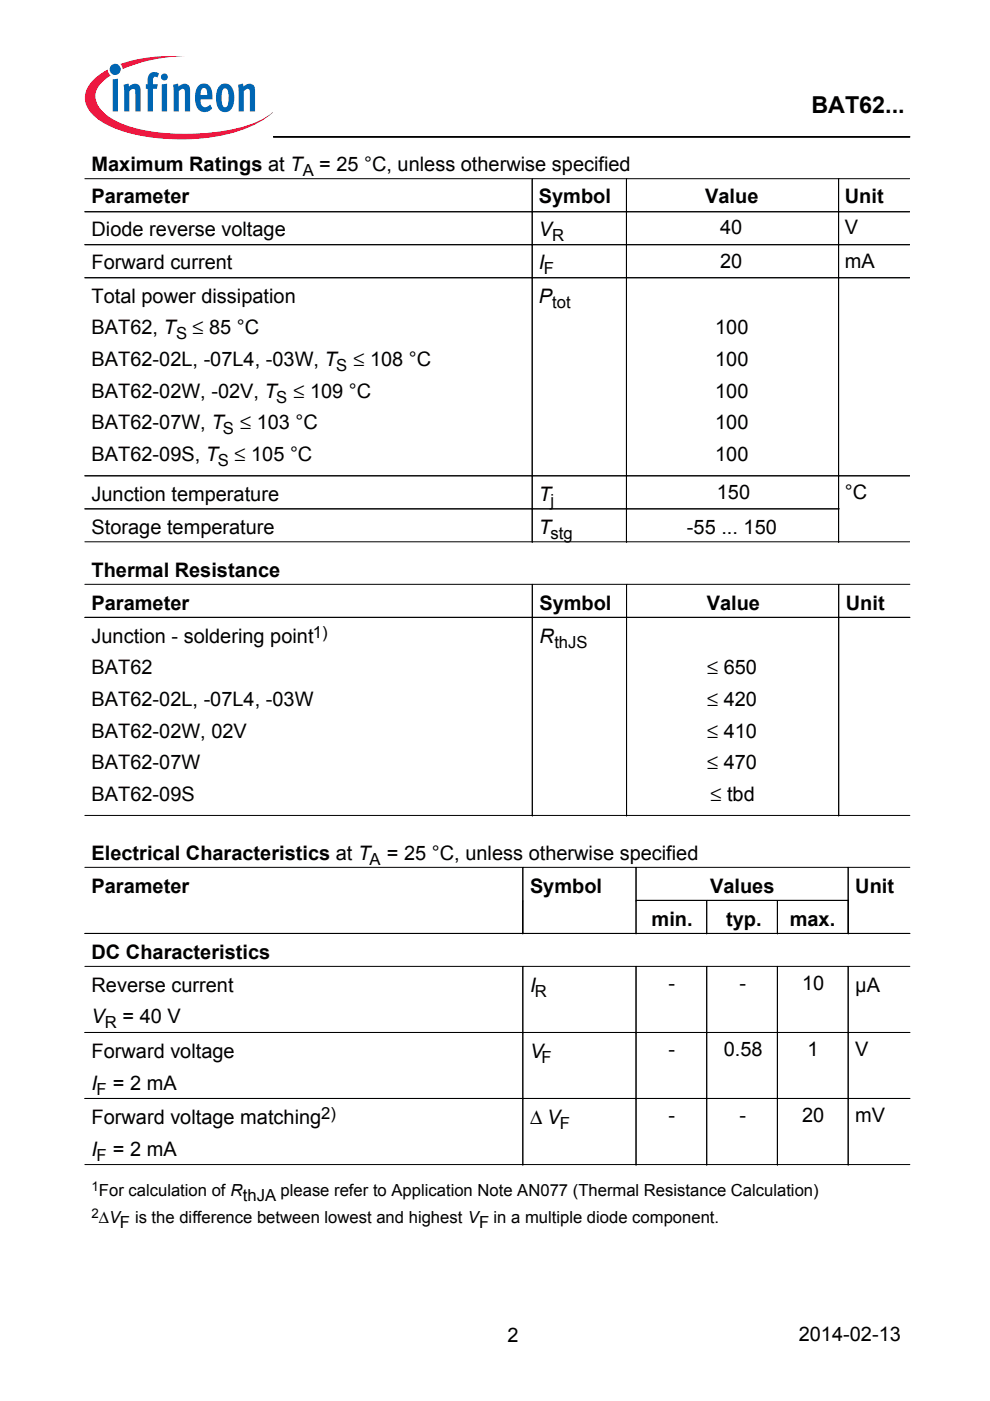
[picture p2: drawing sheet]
<svg xmlns="http://www.w3.org/2000/svg" width="210mm" height="297mm" viewBox="0 0 210 297" stroke-linecap="round" stroke-linejoin="round" font-family="sans-serif">
<defs><g id="words">
<text font-size="4.9" x="172" y="23.9">BAT62...</text>
<g font-size="4.2">
<text x="19.4" y="36.3">Maximum Ratings at T</text>
<text x="67.7" y="36.3">= 25 °C, unless otherwise specified</text>
<text x="19.4" y="43">Parameter</text>
<text x="114.3" y="43">Symbol</text>
<text x="149.5" y="43">Value</text>
<text x="179.1" y="43">Unit</text>
<text x="19.4" y="50">Diode reverse voltage</text>
<text x="114.3" y="50">V</text>
<text x="152.7" y="49.7">40</text>
<text x="179.1" y="49.7">V</text>
<text x="19.4" y="57.1">Forward current</text>
<text x="114.3" y="57.1">I</text>
<text x="152.7" y="56.7">20</text>
<text x="179.1" y="56.7">mA</text>
<text x="19.4" y="64.2">Total power dissipation</text>
<text x="114.3" y="64.2">P</text>
<text x="19.4" y="70.9">BAT62, T</text>
<text x="40.8" y="70.9">≤ 85 °C</text>
<text x="151.6" y="70.9">100</text>
<text x="19.4" y="77.6">BAT62-02L, -07L4, -03W, T</text>
<text x="75" y="77.6">≤ 108 °C</text>
<text x="151.6" y="77.6">100</text>
<text x="19.4" y="84.3">BAT62-02W, -02V, T</text>
<text x="62.2" y="84.3">≤ 109 °C</text>
<text x="151.6" y="84.3">100</text>
<text x="19.4" y="91">BAT62-07W, T</text>
<text x="50.9" y="91">≤ 103 °C</text>
<text x="151.6" y="91">100</text>
<text x="19.4" y="97.7">BAT62-09S, T</text>
<text x="49.7" y="97.7">≤ 105 °C</text>
<text x="151.6" y="97.7">100</text>
<text x="19.4" y="106.2">Junction temperature</text>
<text x="114.3" y="106.2">T</text>
<text x="152" y="105.8">150</text>
<text x="179.1" y="105.8">°C</text>
<text x="19.4" y="113.2">Storage temperature</text>
<text x="114.3" y="113.2">T</text>
<text x="145.6" y="113.2">-55 ... 150</text>
<text x="19.4" y="122.3">Thermal Resistance</text>
<text x="19.4" y="129.3">Parameter</text>
<text x="114.4" y="129.3">Symbol</text>
<text x="149.9" y="129.3">Value</text>
<text x="179.3" y="129.3">Unit</text>
<text x="19.4" y="136.3">Junction - soldering point</text>
<text x="114.4" y="136.3">R</text>
<text x="19.4" y="143">BAT62</text>
<text x="149.9" y="143">≤ 650</text>
<text x="19.4" y="149.7">BAT62-02L, -07L4, -03W</text>
<text x="149.9" y="149.7">≤ 420</text>
<text x="19.4" y="156.4">BAT62-02W, 02V</text>
<text x="149.9" y="156.4">≤ 410</text>
<text x="19.4" y="163.1">BAT62-07W</text>
<text x="149.9" y="163.1">≤ 470</text>
<text x="19.4" y="169.8">BAT62-09S</text>
<text x="150.6" y="169.8">≤ tbd</text>
<text x="19.4" y="182.3">Electrical Characteristics at T</text>
<text x="82" y="182.3">= 25 °C, unless otherwise specified</text>
<text x="19.4" y="189.3">Parameter</text>
<text x="112.4" y="189.3">Symbol</text>
<text x="150.6" y="189.3">Values</text>
<text x="181.3" y="189.3">Unit</text>
<text x="138.2" y="196.3">min.</text>
<text x="153.9" y="196.3">typ.</text>
<text x="167.4" y="196.3">max.</text>
<text x="19.4" y="203.3">DC Characteristics</text>
<text x="141.8" y="209.9">-</text>
<text x="156.8" y="209.9">-</text>
<text x="170.1" y="209.9">10</text>
<text x="19.4" y="210.3">Reverse current</text>
<text x="112.4" y="210.3">I</text>
<text x="181.3" y="210.3">µA</text>
<text x="19.4" y="217">V</text>
<text x="26" y="217">= 40 V</text>
<text x="19.4" y="224.3">Forward voltage</text>
<text x="112.4" y="224.3">V</text>
<text x="141.8" y="223.9">-</text>
<text x="153.5" y="223.9">0.58</text>
<text x="171.2" y="223.9">1</text>
<text x="181.3" y="223.9">V</text>
<text x="19.4" y="231">I</text>
<text x="23.9" y="231">= 2 mA</text>
<text x="19.4" y="238.3">Forward voltage matching</text>
<text x="112.4" y="238.3">∆ V</text>
<text x="141.8" y="237.9">-</text>
<text x="156.8" y="237.9">-</text>
<text x="170.1" y="237.9">20</text>
<text x="181.3" y="237.9">mV</text>
<text x="19.4" y="245">I</text>
<text x="23.9" y="245">= 2 mA</text>
<text x="107.6" y="284.6">2</text>
<text x="169.4" y="284.3">2014-02-13</text>
</g>
<g font-size="3.5">
<text x="64.2" y="37.3">A</text>
<text x="117.1" y="51.1">R</text>
<text x="115.3" y="58.2">F</text>
<text x="117.1" y="65.2">tot</text>
<text x="37.4" y="71.9">S</text>
<text x="71.2" y="78.6">S</text>
<text x="58.5" y="85.3">S</text>
<text x="47.3" y="92">S</text>
<text x="46.2" y="98.7">S</text>
<text x="116.7" y="107.2">j</text>
<text x="116.7" y="114.3">stg</text>
<text x="66.3" y="135.2">1)</text>
<text x="117.5" y="137.4">thJS</text>
<text x="78.3" y="183.3">A</text>
<text x="113.4" y="211.3">R</text>
<text x="22.2" y="218.1">R</text>
<text x="114.8" y="225.4">F</text>
<text x="20.5" y="232.1">F</text>
<text x="68.1" y="237.2">2)</text>
<text x="118.7" y="239.4">F</text>
<text x="20.5" y="246.1">F</text>
<text x="21" y="253.6">For calculation of R</text>
<text x="51.5" y="254.7">thJA</text>
<text x="59.5" y="253.6">please refer to Application Note AN077 (Thermal Resistance Calculation)</text>
<text x="21" y="259.2">∆V</text>
<text x="25.4" y="260.3">F</text>
<text x="28.6" y="259.2">is the difference between lowest and highest V</text>
<text x="101.6" y="260.3">F</text>
<text x="104.7" y="259.2">in a multiple diode component.</text>
</g>
<g font-size="2.8">
<text x="19.4" y="252.5">1</text>
<text x="19.4" y="258.2">2</text>
</g>
</g></defs>
<path d="M58 29h134.9M58 29.1h134.9" fill="none" stroke="#000" stroke-width=".21"/>
<circle cx="24.4" cy="14.7" r="1.18" fill="#0066b3"/>
<g fill="#ed1941">
<path d="M25.5 13.6l.9-.3a34.6 34.6 0 0 1 12.9-1.4 34.2 34.2 0 0 0-12.6 2.5l-.7 .3-.1-.6z"/>
<path d="M19.5 17.2a12 12 0 0 1 3.3-2.5 1.61 1.61 0 0 0 .7 1.3l-.8 .5a5 5 0 0 0-2.5 4.1 6.5 6.5 0 0 0 3.7 4.7 29.2 29.2 0 0 0 13.1 3 40.4 40.4 0 0 0 18.3-2.8l2.5-1.7a17.9 17.9 0 0 1-8.6 4.4 44.6 44.6 0 0 1-23.9-.6 12.9 12.9 0 0 1-6.4-4.2 4.7 4.7 0 0 1 .6-6.2z"/>
</g>
<g fill="#0066b3">
<path d="M23.9 16.8l1.1-.1v6.9h-1.1z"/>
<path d="M26.2 18l1-.3 .1 .7a1.31 1.31 0 0 1 1.6-.6 1.31 1.31 0 0 1 .9 1.4v4.4h-1.1v-4.2a.55 .55 0 0 0-.4-.6 .55 .55 0 0 0-.7 .3l-.2 .3v4.2h-1.1v-4.2z"/>
<path d="M31.8 15.6l.9-.3 1 .3-.3 .8-.3-.1a.44 .44 0 0 0-.6 .4l-.1 1.2h1.1l-.2 .9h-.9v4.8h-1.1v-4.8h-.4v-.9h.4v-.8a1.94 1.94 0 0 1 .5-1.5z"/>
<path d="M36.7 18l1-.3 .1 .7a1.31 1.31 0 0 1 1.6-.6 1.31 1.31 0 0 1 .9 1.4v4.4h-1.1v-4.2a.55 .55 0 0 0-.4-.6 .55 .55 0 0 0-.7 .3l-.2 .3v4.2h-1.1v-4.2z"/>
<path d="M50.5 18l1-.3 .1 .7a1.31 1.31 0 0 1 1.6-.6 1.31 1.31 0 0 1 .9 1.4v4.4h-1.1v-4.2a.55 .55 0 0 0-.5-.6 .55 .55 0 0 0-.6 .3l-.2 .3v4.2h-1.1v-4.2z"/>
<path d="M34.3 17.9l1.1-.1v5.8h-1.1zM34.1 16.3a.75 .75 0 0 1 1.5 0 .75 .75 0 0 1-1.5 0z"/>
<path d="M42.8 18.9l-.3 1.2h1.4v-.8a.61 .61 0 0 0-.4-.6 .61 .61 0 0 0-.7 .2zM42.1 18.1a1.71 1.71 0 0 1 1.9-.2 1.71 1.71 0 0 1 1 1.6l.1 1.6h-2.6a1.18 1.18 0 0 0 .3 1.2 1.18 1.18 0 0 0 1.2 .3l.5-.4 .5 .8a2.02 2.02 0 0 1-2.4 .6 2.02 2.02 0 0 1-1.2-2.1v-1.8l.3-.9z"/>
<path d="M47.4 18.9a4.6 4.6 0 0 0 0 3.7l.3 .2a1.43 1.43 0 0 0 .8-1.6v-.9a1.29 1.29 0 0 0-.8-1.6zM46.7 18.1a1.75 1.75 0 0 1 2.8 1.2l.2 1.4a2.96 2.96 0 0 1-1.4 3 1.84 1.84 0 0 1-2.4-1.7l-.1-1.3a3.7 3.7 0 0 1 .9-2.6z"/>
</g>
<g fill="none" stroke="#000" stroke-width=".21">
<path d="M18 37.9h174.9M112.8 38v77M132.8 38v77M177.8 38v77M18 44.9h174.9M18 51.9h174.9M18 58.9h174.9M18 100.9h174.9M18 107.9h159.9M18 114.9h174.9M18 123.9h174.9M18 130.9h174.9"/>
<path d="M112.9 124v49M132.8 124v49M177.8 124v49M18 172.9h174.9M18 183.9h174.9M18 197.9h174.9M110.8 184v14M134.9 184v14M134.9 190.9h45M149.8 191v7M164.8 191v7M179.8 184v14"/>
<path d="M18 204.9h174.9M18 218.9h174.9M110.8 205v42M134.9 205v42M149.8 205v42M164.8 205v42M179.8 205v42M18 232.9h174.9M18 246.9h174.9"/>
</g>
<use href="#words"/>
</svg>
